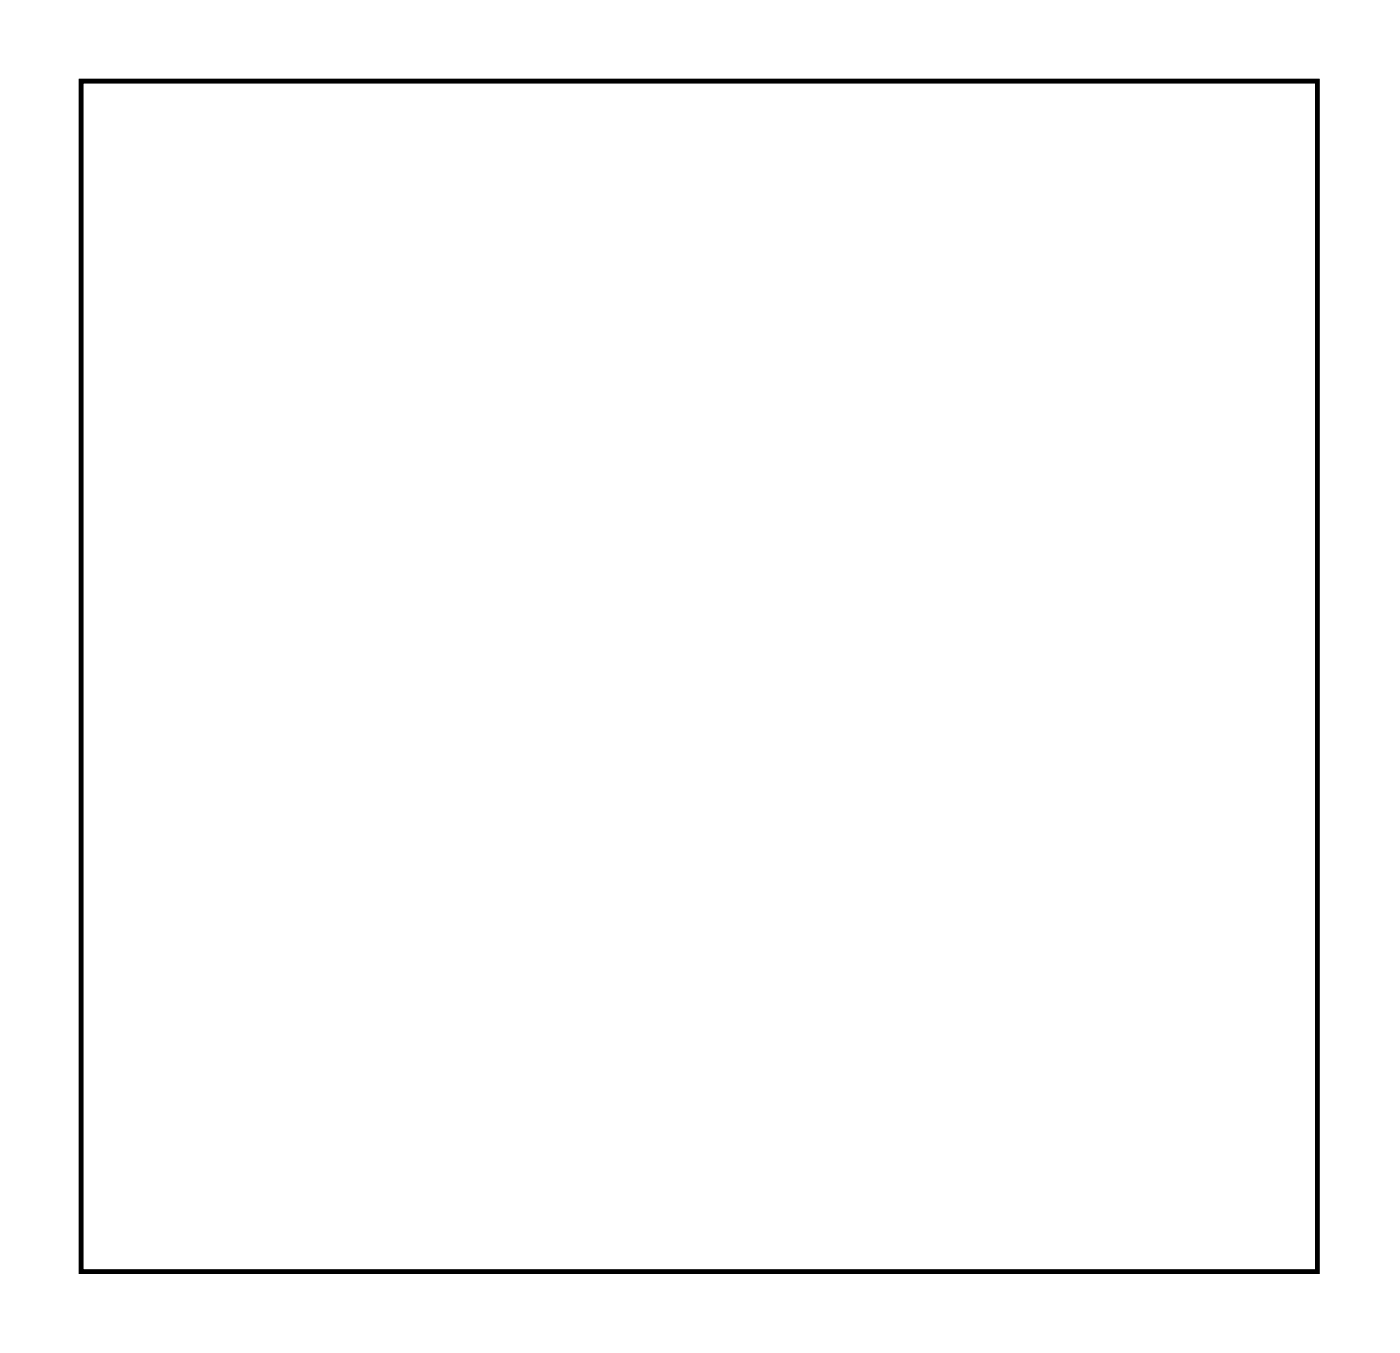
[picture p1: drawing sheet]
<svg xmlns="http://www.w3.org/2000/svg" width="63mm" height="61mm" viewBox="0 0 63 61" stroke-linecap="round" stroke-linejoin="round" font-family="sans-serif">
<path d="M3.6 3.6h55.5v53.4h-55.5z" fill="none" stroke="#000" stroke-width=".2"/>
<path d="M3.6 3.6h55.5v53.4h-55.5zM3.6 3.6v53.4h55.5v-53.4z" fill="#000"/>
<circle cx="43" cy="46" r=".69" fill="#fff"/>
<circle cx="43" cy="46" r=".69" fill="none" stroke="#fff" stroke-width=".75" stroke-linecap="butt"/>
<circle cx="43" cy="43.4" r=".69" fill="#fff"/>
<circle cx="43" cy="43.4" r=".69" fill="none" stroke="#fff" stroke-width=".75" stroke-linecap="butt"/>
<circle cx="43" cy="40.9" r=".69" fill="#fff"/>
<circle cx="43" cy="40.9" r=".69" fill="none" stroke="#fff" stroke-width=".75" stroke-linecap="butt"/>
<circle cx="43" cy="38.3" r=".69" fill="#fff"/>
<circle cx="43" cy="38.3" r=".69" fill="none" stroke="#fff" stroke-width=".75" stroke-linecap="butt"/>
<circle cx="43" cy="35.8" r=".69" fill="#fff"/>
<circle cx="43" cy="35.8" r=".69" fill="none" stroke="#fff" stroke-width=".75" stroke-linecap="butt"/>
<circle cx="43" cy="33.3" r=".69" fill="#fff"/>
<circle cx="43" cy="33.3" r=".69" fill="none" stroke="#fff" stroke-width=".75" stroke-linecap="butt"/>
<circle cx="43" cy="30.7" r=".69" fill="#fff"/>
<circle cx="43" cy="30.7" r=".69" fill="none" stroke="#fff" stroke-width=".75" stroke-linecap="butt"/>
<circle cx="43" cy="28.2" r=".69" fill="#fff"/>
<circle cx="43" cy="28.2" r=".69" fill="none" stroke="#fff" stroke-width=".75" stroke-linecap="butt"/>
<circle cx="43" cy="25.6" r=".69" fill="#fff"/>
<circle cx="43" cy="25.6" r=".69" fill="none" stroke="#fff" stroke-width=".75" stroke-linecap="butt"/>
<circle cx="43" cy="23.1" r=".69" fill="#fff"/>
<circle cx="43" cy="23.1" r=".69" fill="none" stroke="#fff" stroke-width=".75" stroke-linecap="butt"/>
<circle cx="43" cy="20.5" r=".69" fill="#fff"/>
<circle cx="43" cy="20.5" r=".69" fill="none" stroke="#fff" stroke-width=".75" stroke-linecap="butt"/>
<circle cx="43" cy="18" r=".69" fill="#fff"/>
<circle cx="43" cy="18" r=".69" fill="none" stroke="#fff" stroke-width=".75" stroke-linecap="butt"/>
<circle cx="43" cy="15.5" r=".69" fill="#fff"/>
<circle cx="43" cy="15.5" r=".69" fill="none" stroke="#fff" stroke-width=".75" stroke-linecap="butt"/>
<circle cx="43" cy="12.9" r=".69" fill="#fff"/>
<circle cx="43" cy="12.9" r=".69" fill="none" stroke="#fff" stroke-width=".75" stroke-linecap="butt"/>
<circle cx="43" cy="10.4" r=".69" fill="#fff"/>
<circle cx="43" cy="10.4" r=".69" fill="none" stroke="#fff" stroke-width=".75" stroke-linecap="butt"/>
<circle cx="17.6" cy="46" r=".69" fill="#fff"/>
<circle cx="17.6" cy="46" r=".69" fill="none" stroke="#fff" stroke-width=".75" stroke-linecap="butt"/>
<circle cx="17.6" cy="43.4" r=".69" fill="#fff"/>
<circle cx="17.6" cy="43.4" r=".69" fill="none" stroke="#fff" stroke-width=".75" stroke-linecap="butt"/>
<circle cx="17.6" cy="40.9" r=".69" fill="#fff"/>
<circle cx="17.6" cy="40.9" r=".69" fill="none" stroke="#fff" stroke-width=".75" stroke-linecap="butt"/>
<circle cx="17.6" cy="38.3" r=".69" fill="#fff"/>
<circle cx="17.6" cy="38.3" r=".69" fill="none" stroke="#fff" stroke-width=".75" stroke-linecap="butt"/>
<circle cx="17.6" cy="35.8" r=".69" fill="#fff"/>
<circle cx="17.6" cy="35.8" r=".69" fill="none" stroke="#fff" stroke-width=".75" stroke-linecap="butt"/>
<circle cx="17.6" cy="33.3" r=".69" fill="#fff"/>
<circle cx="17.6" cy="33.3" r=".69" fill="none" stroke="#fff" stroke-width=".75" stroke-linecap="butt"/>
<circle cx="17.6" cy="30.7" r=".69" fill="#fff"/>
<circle cx="17.6" cy="30.7" r=".69" fill="none" stroke="#fff" stroke-width=".75" stroke-linecap="butt"/>
<circle cx="17.6" cy="28.2" r=".69" fill="#fff"/>
<circle cx="17.6" cy="28.2" r=".69" fill="none" stroke="#fff" stroke-width=".75" stroke-linecap="butt"/>
<circle cx="17.6" cy="25.6" r=".69" fill="#fff"/>
<circle cx="17.6" cy="25.6" r=".69" fill="none" stroke="#fff" stroke-width=".75" stroke-linecap="butt"/>
<circle cx="17.6" cy="23.1" r=".69" fill="#fff"/>
<circle cx="17.6" cy="23.1" r=".69" fill="none" stroke="#fff" stroke-width=".75" stroke-linecap="butt"/>
<circle cx="17.6" cy="20.5" r=".69" fill="#fff"/>
<circle cx="17.6" cy="20.5" r=".69" fill="none" stroke="#fff" stroke-width=".75" stroke-linecap="butt"/>
<circle cx="17.6" cy="18" r=".69" fill="#fff"/>
<circle cx="17.6" cy="18" r=".69" fill="none" stroke="#fff" stroke-width=".75" stroke-linecap="butt"/>
<circle cx="17.6" cy="15.5" r=".69" fill="#fff"/>
<circle cx="17.6" cy="15.5" r=".69" fill="none" stroke="#fff" stroke-width=".75" stroke-linecap="butt"/>
<circle cx="17.6" cy="12.9" r=".69" fill="#fff"/>
<circle cx="17.6" cy="12.9" r=".69" fill="none" stroke="#fff" stroke-width=".75" stroke-linecap="butt"/>
<circle cx="17.6" cy="10.4" r=".69" fill="#fff"/>
<circle cx="17.6" cy="10.4" r=".69" fill="none" stroke="#fff" stroke-width=".75" stroke-linecap="butt"/>
<circle cx="50.6" cy="10.4" r=".74" fill="#fff"/>
<circle cx="50.6" cy="10.4" r=".74" fill="none" stroke="#fff" stroke-width=".76" stroke-linecap="butt"/>
<circle cx="50.6" cy="12.9" r=".74" fill="#fff"/>
<circle cx="50.6" cy="12.9" r=".74" fill="none" stroke="#fff" stroke-width=".76" stroke-linecap="butt"/>
<circle cx="50.6" cy="15.5" r=".74" fill="#fff"/>
<circle cx="50.6" cy="15.5" r=".74" fill="none" stroke="#fff" stroke-width=".76" stroke-linecap="butt"/>
<circle cx="50.6" cy="18" r=".74" fill="#fff"/>
<circle cx="50.6" cy="18" r=".74" fill="none" stroke="#fff" stroke-width=".76" stroke-linecap="butt"/>
<circle cx="50.6" cy="20.5" r=".74" fill="#fff"/>
<circle cx="50.6" cy="20.5" r=".74" fill="none" stroke="#fff" stroke-width=".76" stroke-linecap="butt"/>
<circle cx="50.6" cy="23.1" r=".74" fill="#fff"/>
<circle cx="50.6" cy="23.1" r=".74" fill="none" stroke="#fff" stroke-width=".76" stroke-linecap="butt"/>
<circle cx="50.6" cy="25.6" r=".74" fill="#fff"/>
<circle cx="50.6" cy="25.6" r=".74" fill="none" stroke="#fff" stroke-width=".76" stroke-linecap="butt"/>
<circle cx="50.6" cy="28.2" r=".74" fill="#fff"/>
<circle cx="50.6" cy="28.2" r=".74" fill="none" stroke="#fff" stroke-width=".76" stroke-linecap="butt"/>
<circle cx="50.6" cy="30.7" r=".74" fill="#fff"/>
<circle cx="50.6" cy="30.7" r=".74" fill="none" stroke="#fff" stroke-width=".76" stroke-linecap="butt"/>
<circle cx="50.6" cy="33.2" r=".74" fill="#fff"/>
<circle cx="50.6" cy="33.2" r=".74" fill="none" stroke="#fff" stroke-width=".76" stroke-linecap="butt"/>
<circle cx="50.6" cy="35.8" r=".74" fill="#fff"/>
<circle cx="50.6" cy="35.8" r=".74" fill="none" stroke="#fff" stroke-width=".76" stroke-linecap="butt"/>
<circle cx="50.6" cy="38.3" r=".74" fill="#fff"/>
<circle cx="50.6" cy="38.3" r=".74" fill="none" stroke="#fff" stroke-width=".76" stroke-linecap="butt"/>
<circle cx="50.6" cy="40.9" r=".74" fill="#fff"/>
<circle cx="50.6" cy="40.9" r=".74" fill="none" stroke="#fff" stroke-width=".76" stroke-linecap="butt"/>
<circle cx="50.6" cy="43.4" r=".74" fill="#fff"/>
<circle cx="50.6" cy="43.4" r=".74" fill="none" stroke="#fff" stroke-width=".76" stroke-linecap="butt"/>
<circle cx="10" cy="40.9" r=".74" fill="#fff"/>
<circle cx="10" cy="40.9" r=".74" fill="none" stroke="#fff" stroke-width=".76" stroke-linecap="butt"/>
<circle cx="10" cy="38.3" r=".74" fill="#fff"/>
<circle cx="10" cy="38.3" r=".74" fill="none" stroke="#fff" stroke-width=".76" stroke-linecap="butt"/>
<circle cx="10" cy="35.8" r=".74" fill="#fff"/>
<circle cx="10" cy="35.8" r=".74" fill="none" stroke="#fff" stroke-width=".76" stroke-linecap="butt"/>
<circle cx="10" cy="33.2" r=".74" fill="#fff"/>
<circle cx="10" cy="33.2" r=".74" fill="none" stroke="#fff" stroke-width=".76" stroke-linecap="butt"/>
<circle cx="10" cy="30.7" r=".74" fill="#fff"/>
<circle cx="10" cy="30.7" r=".74" fill="none" stroke="#fff" stroke-width=".76" stroke-linecap="butt"/>
<circle cx="10" cy="28.2" r=".74" fill="#fff"/>
<circle cx="10" cy="28.2" r=".74" fill="none" stroke="#fff" stroke-width=".76" stroke-linecap="butt"/>
<circle cx="10" cy="25.6" r=".74" fill="#fff"/>
<circle cx="10" cy="25.6" r=".74" fill="none" stroke="#fff" stroke-width=".76" stroke-linecap="butt"/>
<circle cx="10" cy="23.1" r=".74" fill="#fff"/>
<circle cx="10" cy="23.1" r=".74" fill="none" stroke="#fff" stroke-width=".76" stroke-linecap="butt"/>
<circle cx="10" cy="20.5" r=".74" fill="#fff"/>
<circle cx="10" cy="20.5" r=".74" fill="none" stroke="#fff" stroke-width=".76" stroke-linecap="butt"/>
<circle cx="10" cy="18" r=".74" fill="#fff"/>
<circle cx="10" cy="18" r=".74" fill="none" stroke="#fff" stroke-width=".76" stroke-linecap="butt"/>
<circle cx="10" cy="15.5" r=".74" fill="#fff"/>
<circle cx="10" cy="15.5" r=".74" fill="none" stroke="#fff" stroke-width=".76" stroke-linecap="butt"/>
<circle cx="10" cy="12.9" r=".74" fill="#fff"/>
<circle cx="10" cy="12.9" r=".74" fill="none" stroke="#fff" stroke-width=".76" stroke-linecap="butt"/>
<circle cx="10" cy="10.4" r=".74" fill="#fff"/>
<circle cx="10" cy="10.4" r=".74" fill="none" stroke="#fff" stroke-width=".76" stroke-linecap="butt"/>
<circle cx="57" cy="48.5" r=".74" fill="#fff"/>
<circle cx="57" cy="48.5" r=".74" fill="none" stroke="#fff" stroke-width=".76" stroke-linecap="butt"/>
<circle cx="54.4" cy="48.5" r=".74" fill="#fff"/>
<circle cx="54.4" cy="48.5" r=".74" fill="none" stroke="#fff" stroke-width=".76" stroke-linecap="butt"/>
<circle cx="51.9" cy="48.5" r=".74" fill="#fff"/>
<circle cx="51.9" cy="48.5" r=".74" fill="none" stroke="#fff" stroke-width=".76" stroke-linecap="butt"/>
<circle cx="49.4" cy="48.5" r=".74" fill="#fff"/>
<circle cx="49.4" cy="48.5" r=".74" fill="none" stroke="#fff" stroke-width=".76" stroke-linecap="butt"/>
<circle cx="46.8" cy="48.5" r=".74" fill="#fff"/>
<circle cx="46.8" cy="48.5" r=".74" fill="none" stroke="#fff" stroke-width=".76" stroke-linecap="butt"/>
<circle cx="6.2" cy="34.5" r=".74" fill="#fff"/>
<circle cx="6.2" cy="34.5" r=".74" fill="none" stroke="#fff" stroke-width=".76" stroke-linecap="butt"/>
<circle cx="6.2" cy="37" r=".74" fill="#fff"/>
<circle cx="6.2" cy="37" r=".74" fill="none" stroke="#fff" stroke-width=".76" stroke-linecap="butt"/>
<circle cx="6.2" cy="39.6" r=".74" fill="#fff"/>
<circle cx="6.2" cy="39.6" r=".74" fill="none" stroke="#fff" stroke-width=".76" stroke-linecap="butt"/>
<circle cx="6.2" cy="42.1" r=".74" fill="#fff"/>
<circle cx="6.2" cy="42.1" r=".74" fill="none" stroke="#fff" stroke-width=".76" stroke-linecap="butt"/>
<circle cx="6.2" cy="44.7" r=".74" fill="#fff"/>
<circle cx="6.2" cy="44.7" r=".74" fill="none" stroke="#fff" stroke-width=".76" stroke-linecap="butt"/>
<circle cx="57" cy="38.3" r=".74" fill="#fff"/>
<circle cx="57" cy="38.3" r=".74" fill="none" stroke="#fff" stroke-width=".76" stroke-linecap="butt"/>
<circle cx="57" cy="35.8" r=".74" fill="#fff"/>
<circle cx="57" cy="35.8" r=".74" fill="none" stroke="#fff" stroke-width=".76" stroke-linecap="butt"/>
<circle cx="57" cy="33.2" r=".74" fill="#fff"/>
<circle cx="57" cy="33.2" r=".74" fill="none" stroke="#fff" stroke-width=".76" stroke-linecap="butt"/>
<circle cx="57" cy="30.7" r=".74" fill="#fff"/>
<circle cx="57" cy="30.7" r=".74" fill="none" stroke="#fff" stroke-width=".76" stroke-linecap="butt"/>
<circle cx="57" cy="28.2" r=".74" fill="#fff"/>
<circle cx="57" cy="28.2" r=".74" fill="none" stroke="#fff" stroke-width=".76" stroke-linecap="butt"/>
<path d="M11.8 52.8h1.5v1.5h-1.5z" fill="#fff"/>
<path d="M11.8 52.8h1.5v1.5h-1.5z" fill="none" stroke="#fff" stroke-width=".76" stroke-linecap="butt"/>
<circle cx="12.5" cy="53.6" r=".74" fill="#fff"/>
<circle cx="12.5" cy="53.6" r=".74" fill="none" stroke="#fff" stroke-width=".76" stroke-linecap="butt"/>
<circle cx="10" cy="53.6" r=".74" fill="#fff"/>
<circle cx="10" cy="53.6" r=".74" fill="none" stroke="#fff" stroke-width=".76" stroke-linecap="butt"/>
<path d="M9.3 43.9h1.4v1.5h-1.4z" fill="#fff"/>
<path d="M9.3 43.9h1.4v1.5h-1.4z" fill="none" stroke="#fff" stroke-width=".76" stroke-linecap="butt"/>
<circle cx="10" cy="44.7" r=".74" fill="#fff"/>
<circle cx="10" cy="44.7" r=".74" fill="none" stroke="#fff" stroke-width=".76" stroke-linecap="butt"/>
<circle cx="10" cy="47.2" r=".74" fill="#fff"/>
<circle cx="10" cy="47.2" r=".74" fill="none" stroke="#fff" stroke-width=".76" stroke-linecap="butt"/>
<circle cx="10" cy="49.7" r=".74" fill="#fff"/>
<circle cx="10" cy="49.7" r=".74" fill="none" stroke="#fff" stroke-width=".76" stroke-linecap="butt"/>
<circle cx="6.2" cy="53.6" r="1.1" fill="#fff"/>
<circle cx="6.2" cy="53.6" r="1.1" fill="none" stroke="#fff" stroke-width=".25"/>
</svg>
